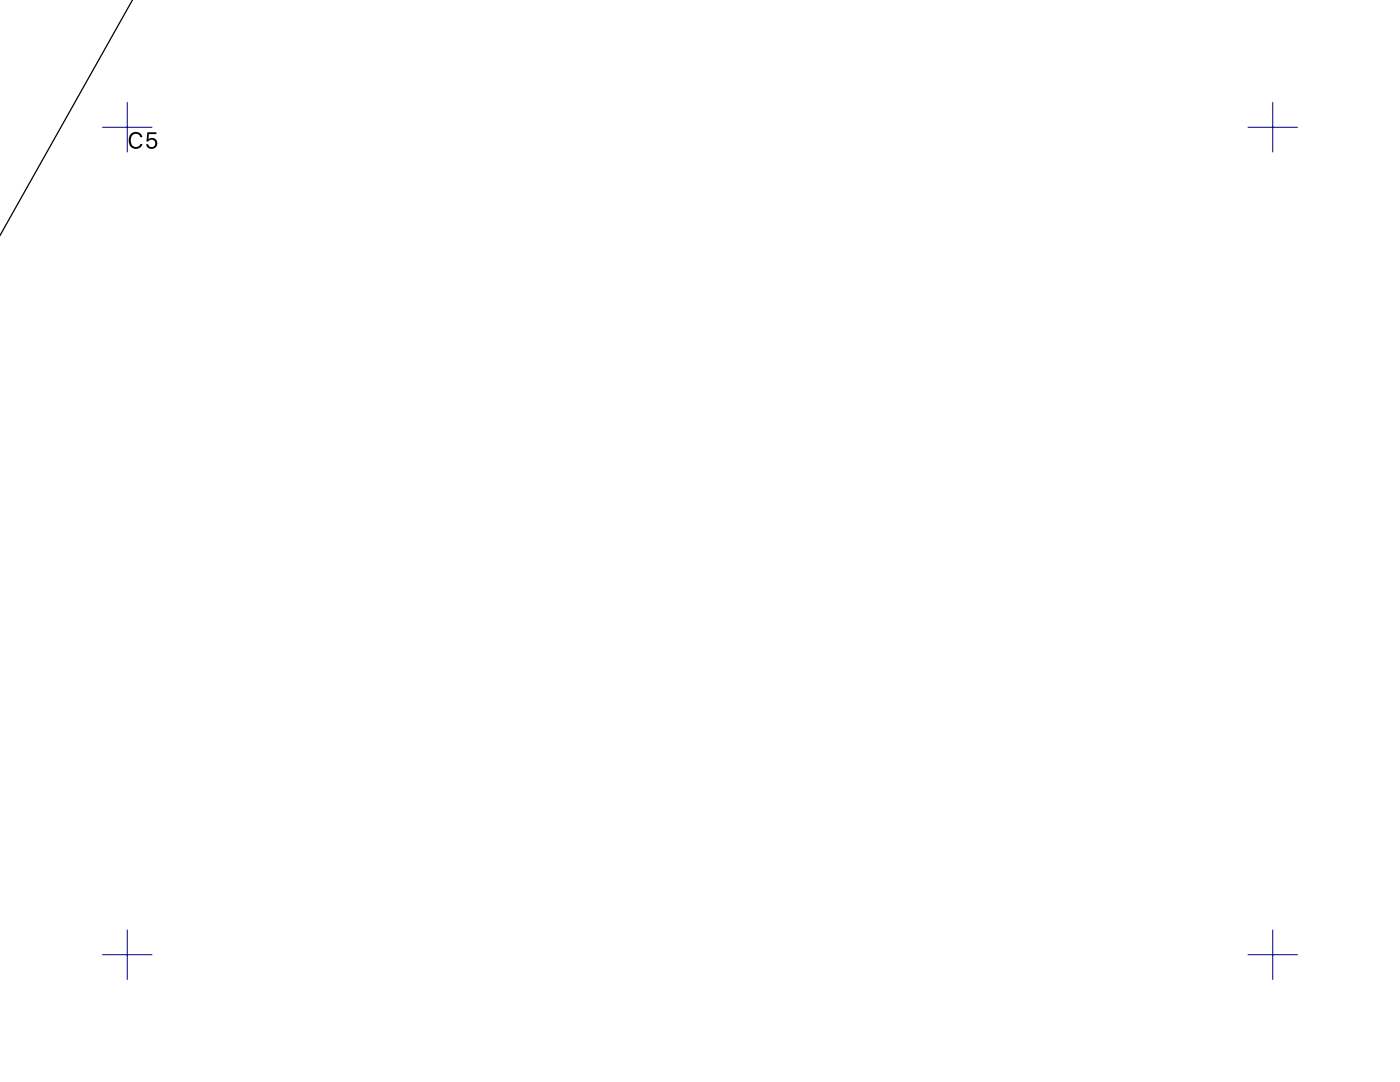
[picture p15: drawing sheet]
<svg xmlns="http://www.w3.org/2000/svg" width="279mm" height="216mm" viewBox="0 0 279 216" stroke-linecap="round" stroke-linejoin="round" font-family="sans-serif">
<path d="M26.5 -.1l-26.5 47.2" fill="none" stroke="#000" stroke-width=".25"/>
<path d="M20.4 25.4h10M25.4 20.4v10M249 25.4h10M254 20.4v10M20.4 190.5h10M25.4 185.5v10M249 190.5h10M254 185.5v10" fill="none" stroke="#00008b" stroke-width=".2"/>
<path d="M26.1 26.8a1.77 1.77 0 0 0 1 2.9l.6-.1 .5-.4 .2-.5h-.4a1.02 1.02 0 0 1-1.3 .6 1.02 1.02 0 0 1-.6-1.3 1.01 1.01 0 0 1 .6-1.2 1.01 1.01 0 0 1 1.3 .6h.4a1.36 1.36 0 0 0-1-1 1.36 1.36 0 0 0-1.3 .4zM29.4 26.4l-.2 1.8h.4a.74 .74 0 0 1 1.2-.2 .74 .74 0 0 1-.1 1.2 .74 .74 0 0 1-1.1-.4h-.4a1.1 1.1 0 0 0 1.3 .9 1.1 1.1 0 0 0 .8-1.4 1.1 1.1 0 0 0-1.5-.6l-.2 .1 .1-1h1.5v-.4z" fill-rule="evenodd" fill="#000"/>
</svg>
